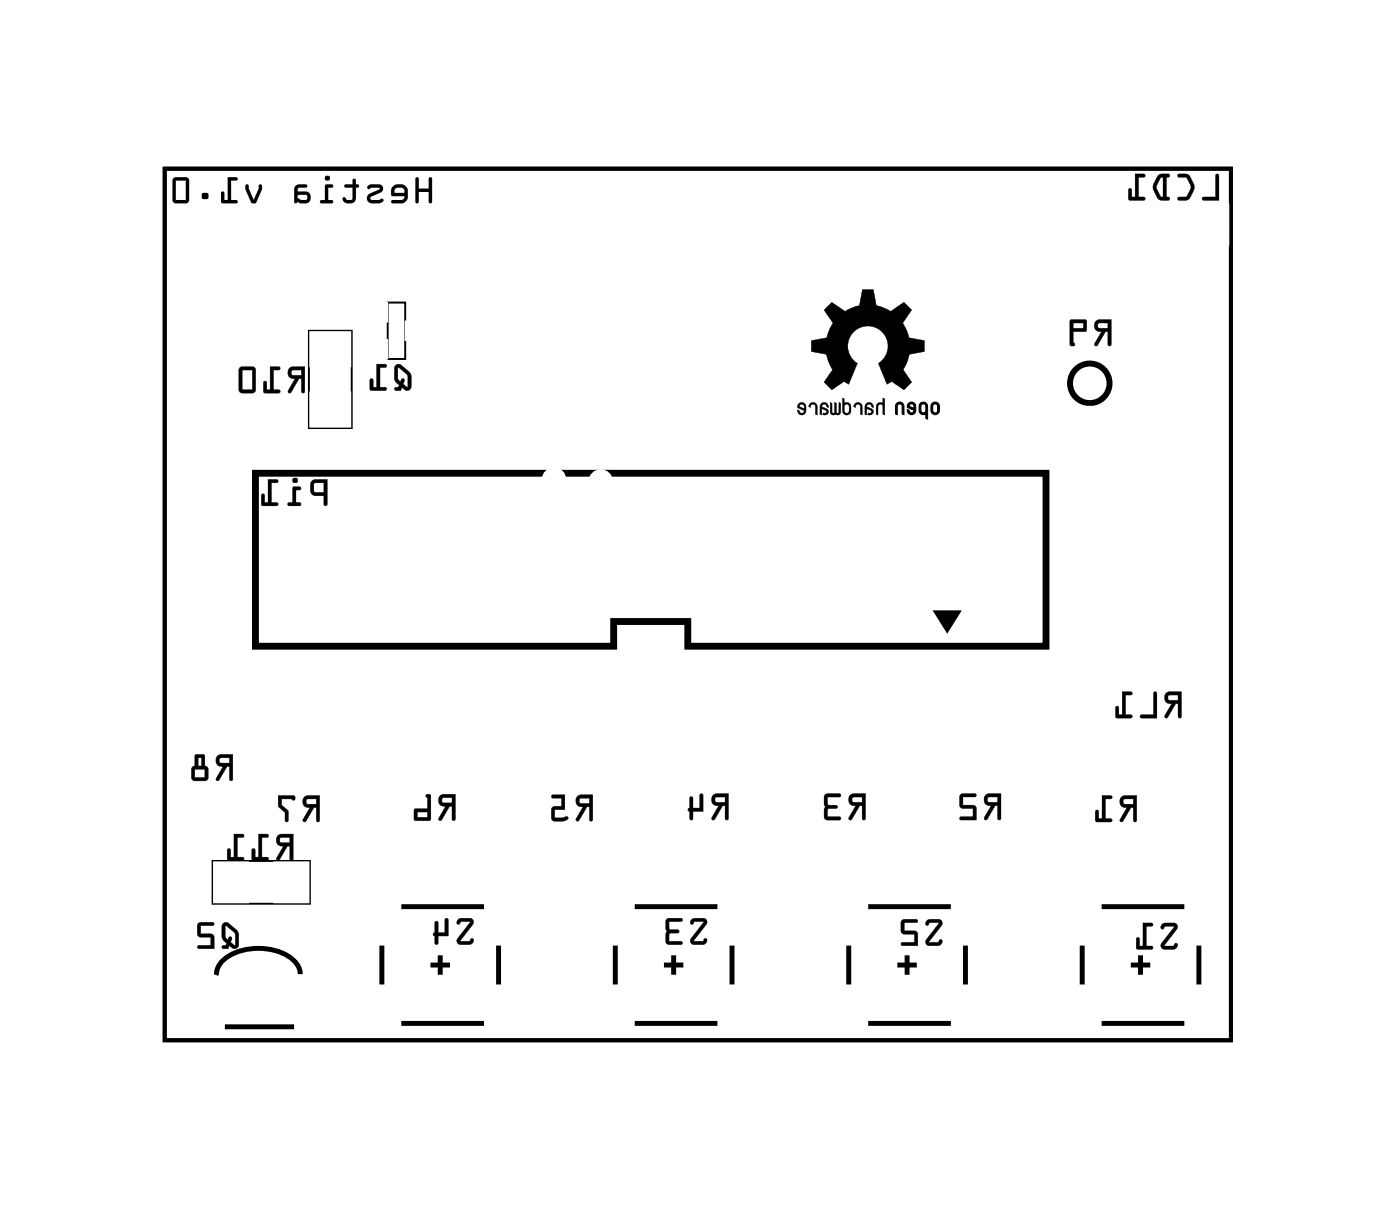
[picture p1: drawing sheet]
<svg xmlns="http://www.w3.org/2000/svg" width="72mm" height="62mm" viewBox="0 0 72 62" stroke-linecap="round" stroke-linejoin="round" font-family="sans-serif">
<path d="M8.5 8.7h54.8v44.8h-54.8z" fill="none" stroke="#000" stroke-width=".2"/>
<path d="M8.5 8.7h54.8v44.8h-54.8zM46.1 20.7h.2l.2 .1v.5h-.1v-.4a.13 .13 0 0 0-.2-.1 .13 .13 0 0 0-.1 .1v.4h-.1zM46.7 20.7h.2h.1l.1 .4a.22 .22 0 0 1-.3 .2 .22 .22 0 0 1-.2-.3l.1 .1a.13 .13 0 0 0 .2 .1 .13 .13 0 0 0 .1-.1l-.4-.2zM46.8 20.8h.1l.1 .2-.3-.1zM47.3 20.7h.2l.2 .1v.7h-.1v-.2h-.2l-.1-.1zM47.4 20.8h.2v.3a.13 .13 0 0 1-.1 .1 .13 .13 0 0 1-.2-.1zM47.9 20.7h.2h.1l.1 .4a.22 .22 0 0 1-.2 .2 .22 .22 0 0 1-.2-.2zM48 20.8h.2v.3a.13 .13 0 0 1-.1 .1 .13 .13 0 0 1-.2-.1z" fill="none" stroke="#000" stroke-width=".05"/>
<g fill="#000">
<path d="M42.6 15.7l.2-.2 .6 .5 .8-.3 .1-.8h.6l.1 .8 .8 .3 .7-.5 .4 .4-.5 .7 .3 .8 .8 .1v.6l-.8 .1-.3 .8 .5 .6-.4 .4-.7-.4-.2 .1-.4-1a1.03 1.03 0 0 0 .2-1.6 1.03 1.03 0 0 0-1.6 0 1.03 1.03 0 0 0 .3 1.6l-.5 1-.2-.1-.6 .4-.4-.4 .4-.6-.3-.8-.8-.1v-.6l.8-.1 .3-.8-.4-.7zM41.6 20.7h.3l.1 .1v.5h-.1v-.4a.13 .13 0 0 0-.1-.1 .13 .13 0 0 0-.1 .1h-.1zM42.2 20.7h.3l.1 .3-.1-.1a.13 .13 0 0 0-.1-.1 .13 .13 0 0 0-.2 .1l.4 .2a.19 .19 0 0 1-.1 .2 .19 .19 0 0 1-.2 0l.2-.1-.3-.2v.3zM42.7 20.7h.1v.5l.1-.5h.1l.1 .5v-.5h.1v.6h-.5zM43.9 20.7h.3l.1 .1v.5h-.1v-.4a.13 .13 0 0 0-.1-.1 .13 .13 0 0 0-.1 .1h-.1zM44.5 20.7h.3l.1 .3-.1-.1a.13 .13 0 0 0-.1-.1 .13 .13 0 0 0-.1 .1l.3 .2a.19 .19 0 0 1-.1 .2 .19 .19 0 0 1-.2 0l.2-.1-.2-.2v.3h-.1zM45.4 20.5h.1v.8h-.1v-.4a.13 .13 0 0 0-.1-.1 .13 .13 0 0 0-.2 .1v.4h-.1l.1-.5 .1-.1h.2zM46.1 20.7h.2l.2 .1v.5h-.1v-.4a.13 .13 0 0 0-.2-.1 .13 .13 0 0 0-.1 .1v.4h-.1zM48.1 31.4h1.2l-.6 1.1z"/>
<path d="M20.3 18.8v.7l.2 .3-.2 .2 .3 .1 .1-.2 .2 .2 .2-.2a.91 .91 0 0 0-.6-1.2zM20.5 18.9l.5 .4v.6l-.3-.2 .1-.1a.11 .11 0 0 0-.1-.1 .11 .11 0 0 0-.1 .1l-.1-.1zM19.4 18.7v1.2h-.2v-.4h-.1l-.1 .5 .8 .1v-.2h-.3v-1h.3l.1-.1z"/>
<path d="M20.3 18.8v.7l.2 .3v.1h-.1a.1 .1 0 0 0-.1 .1 .1 .1 0 0 0 .1 .1h.2l.1-.2 .2 .2 .2-.1a.92 .92 0 0 0-.5-1.2l-.1-.1zM20.3 18.8l.3-.1 .4 .4a.97 .97 0 0 1 .1 .8l-.2 .2-.2-.2-.1 .2-.3-.1 .2-.2-.2-.3zM20.5 18.9l.4 .4v.6l-.2-.2 .1-.1a.11 .11 0 0 0-.1-.1 .11 .11 0 0 0-.1 .1l-.1-.2zM20.5 18.9l-.1 .5a.14 .14 0 0 0 .1 .2 .14 .14 0 0 0 .2-.1h.1l-.1 .2 .3 .2v-.6zM19.3 18.7l.1 1.2h-.2v-.4a.1 .1 0 0 0-.1-.1 .1 .1 0 0 0-.1 .1v.6h.8a.1 .1 0 0 0 .1-.1 .1 .1 0 0 0-.1-.1h-.3v-1h.3a.1 .1 0 0 0 .1-.1 .1 .1 0 0 0-.1-.1zM19.4 18.7l.5 .1-.1 .1h-.3v1h.3v.2l-.8-.1 .1-.5h.1v.4h.2z"/>
<path d="M21.4 9.1v1.3h.1v-.5h.5v.5h.2v-1.2h-.2v.5h-.5v-.5zM21.4 9.1l.1 .1v.5h.5v-.5h.2v1.2h-.2v-.5h-.5v.5h-.1zM20.2 9.6l-.1 .2v.3h.7l-.1 .2h-.5l-.1 .1h.7l.2-.3-.1-.5-.3-.1h-.2zM20.2 9.6l.2-.1h.2l.3 .1 .1 .5-.2 .3h-.7l.1-.1h.5l.1-.2h-.7v-.3zM20.3 9.7h.4l.1 .2h-.5zM20.3 9.7v.2h.5l-.1-.2zM18.9 9.6a.11 .11 0 0 0 .1 .1 .11 .11 0 0 0 .1-.1l.4 .1-.5 .2a.27 .27 0 0 0-.1 .3 .27 .27 0 0 0 .2 .3l.6-.1v-.2l-.2 .1-.5-.1 .1-.1 .5-.2a.22 .22 0 0 0 .1-.2 .22 .22 0 0 0-.2-.2h-.4zM18.9 9.6l.2-.1h.4l.2 .1-.1 .3-.6 .3 .1 .1 .6-.1v.1l-.1 .1-.5 .1a.27 .27 0 0 1-.2-.3 .27 .27 0 0 1 .1-.3l.5-.2h-.4a.1 .1 0 0 1-.2 0 .1 .1 0 0 1 0-.1zM17.7 9.5v.1h.4v.6l-.2 .1-.2-.2-.1 .1a.36 .36 0 0 0 .4 .3 .36 .36 0 0 0 .3-.3v-.6h.1l.1-.1h-.2v-.3h-.2v.3zM17.7 9.5h.4v-.3h.2v.3h.2l-.1 .1h-.1v.6a.35 .35 0 0 1-.3 .3 .35 .35 0 0 1-.4-.3l.1-.1 .2 .2 .2-.1v-.6h-.4zM16.7 9.5v.8h-.2v.1h.6v-.1h-.2v-.7h.2v-.1zM16.7 9.5h.4v.1h-.2v.7h.2v.1h-.7l.1-.1h.2zM16.7 9.2a.15 .15 0 0 0 .3 0 .15 .15 0 0 0-.3 0zM16.7 9.2a.15 .15 0 0 1 .3 0 .15 .15 0 0 1-.3 0zM15.2 9.5l-.1 .2v.7l.6 .1a.31 .31 0 0 0 .3-.4 .31 .31 0 0 0-.3-.3l-.4 .1v-.1l.1-.1 .3-.1v-.1zM15.2 9.5h.5v.1l-.3 .1-.1 .1v.1l.4-.1a.31 .31 0 0 1 .3 .3 .31 .31 0 0 1-.3 .4l-.6-.1v-.7zM15.3 10h.4l.1 .2-.3 .1-.2-.1zM15.3 10v.2l.2 .1 .3-.1-.1-.2zM12.6 9.5v.2l.3 .7h.2l.4-.7v-.2h-.2l-.3 .8-.2-.8zM12.6 9.5h.2l.2 .8 .3-.8h.2v.2l-.4 .7h-.2l-.3-.7zM11.7 9.1v1.2h-.2v-.4l-.1-.1v.6h.8v-.1h-.3v-1h.3v-.1zM11.7 9.1l.5 .1v.1h-.3v1h.3v.1h-.8v-.6l.1 .1v.4h.2zM10.4 9.9v.3h.3v-.3zM10.4 9.9h.3v.3h-.3zM8.9 9.2v1.1l.1 .2 .6-.1 .1-.1v-1.1l-.1-.1zM8.9 9.2l.7-.1 .1 .1v1.1l-.1 .1-.6 .1-.1-.2zM9 9.3h.6v1h-.6zM9 9.3v1h.6v-1z"/>
<path d="M21.4 9.1v1.3h.1v-.5h.5v.5h.2v-1.2h-.2v.5h-.5v-.5zM20.2 9.6l-.1 .2v.3h.7l-.1 .2h-.5l-.1 .1h.7l.2-.3-.1-.5-.3-.1h-.2zM20.3 9.7h.4l.1 .2h-.5zM18.9 9.6a.11 .11 0 0 0 .1 .1 .11 .11 0 0 0 .1-.1l.4 .1-.5 .2a.27 .27 0 0 0-.1 .3 .27 .27 0 0 0 .2 .3l.6-.1v-.2l-.2 .1-.5-.1 .1-.1 .5-.2a.22 .22 0 0 0 .1-.3 .22 .22 0 0 0-.2-.1h-.4zM17.7 9.5v.1h.4v.6l-.2 .1-.2-.2-.1 .1a.34 .34 0 0 0 .4 .3 .34 .34 0 0 0 .3-.3v-.6l.2-.1h-.2v-.3h-.2v.3zM16.7 9.5v.8h-.2l-.1 .1h.7v-.1h-.2v-.7h.2v-.1zM16.7 9.2a.15 .15 0 0 0 .3 0 .15 .15 0 0 0-.3 0zM15.2 9.5l-.1 .2v.7l.6 .1a.31 .31 0 0 0 .3-.4 .31 .31 0 0 0-.3-.3l-.4 .1v-.1l.1-.1 .3-.1v-.1zM15.3 10h.4l.1 .2-.3 .1-.2-.1zM12.6 9.5v.2l.3 .7h.2l.4-.7v-.2h-.2l-.3 .8-.2-.8zM11.7 9.1v1.2h-.2v-.4l-.1-.1v.6h.8v-.1h-.3v-1h.3v-.1zM10.4 9.9v.3h.3v-.3zM8.9 9.2v1.1l.1 .2 .6-.1 .1-.1v-1.1l-.1-.1zM9 9.3h.6v1h-.6z"/>
<path d="M42.6 15.7l.2-.2 .6 .5 .8-.3 .1-.8h.6l.1 .8 .8 .3 .7-.5 .4 .4-.5 .7 .3 .8 .8 .1v.6l-.8 .1-.3 .8 .5 .6-.4 .4-.7-.4-.2 .1-.4-1a1.04 1.04 0 0 0 .2-1.6 1.04 1.04 0 0 0-1.6 0 1.04 1.04 0 0 0 .3 1.6l-.5 1-.2-.1-.6 .4-.4-.4 .4-.6-.3-.8-.8-.1v-.6l.8-.1 .3-.8-.4-.7zM42.4 15.9l.4 .7-.3 .8-.8 .1v.6l.8 .1 .3 .8-.5 .6 .5 .5 .6-.5 .2 .2 .5-1.1a1.03 1.03 0 0 1-.3-1.6 1.03 1.03 0 0 1 1.6 0 1.03 1.03 0 0 1-.3 1.6l.5 1.1 .2-.2 .7 .5 .4-.5-.5-.6 .3-.8 .8-.1v-.6l-.8-.1-.3-.8 .5-.7-.4-.4-.7 .5-.8-.3-.1-.8h-.6l-.1 .8-.8 .3-.6-.5z"/>
<path d="M56.3 16.5a.32 .32 0 0 0 0 .4 .32 .32 0 0 0 .3 .1l-.3 .7 .1 .1 .4-.8h.1v.7l.2 .1v-1.4zM56.5 16.6h.4v.3h-.4zM55 16.5v1.2l.2 .1 .1-.1-.1-.1v-.6h.6l.1-.5-.1-.1zM55.2 16.6h.5v.3h-.5z"/>
<path d="M56.3 16.5a.32 .32 0 0 0 0 .4 .32 .32 0 0 0 .3 .1l-.3 .7a.1 .1 0 0 0 0 .1 .1 .1 0 0 0 .1-.1l.4-.7h.1v.7a.1 .1 0 0 0 .1 .1 .1 .1 0 0 0 .1-.1v-1.3h-.6zM56.3 16.5l.8-.1v1.4l-.1-.1v-.7h-.2l-.4 .7h-.1l.3-.7a.31 .31 0 0 1-.3-.1 .31 .31 0 0 1 0-.4zM56.5 16.6h.4v.3h-.4zM56.5 16.6v.3h.5v-.3zM55 16.4v1.3l.2 .1a.09 .09 0 0 0 .1-.1 .09 .09 0 0 0-.1-.1v-.6h.6l.1-.5-.1-.1zM55 16.5l.8-.1 .1 .1-.1 .5h-.6v.6v.1v.1l-.2-.1zM55.2 16.6h.5v.3h-.5zM55.2 16.6v.3h.5v-.3z"/>
<path d="M62.5 9v1.1h-.7v.2h.9v-1.3zM60.6 9v.1h.4l.2 .5-.2 .5h-.4l-.1 .1 .1 .1a.6 .6 0 0 0 .8-.6v-.3l-.3-.4-.2-.1zM59.5 9a.81 .81 0 0 0 0 1.2l.5 .1 .1-.1-.1-.1v-1h.1v-.1l-.4-.1zM59.7 9.1h.1v1h-.2l-.2-.5zM58.4 8.9v1.2h-.2v-.4h-.1l-.1 .5 .8 .1v-.2h-.3v-1h.3l.1-.1z"/>
<path d="M62.5 9v1.1h-.6a.1 .1 0 0 0-.1 .1 .1 .1 0 0 0 .1 .1h.8v-1.3zM62.5 9h.2v1.3h-.9v-.2h.7zM60.5 9l.1 .1h.4l.2 .5-.2 .5h-.4a.1 .1 0 0 0-.1 .1 .1 .1 0 0 0 .1 .1l.5-.1 .3-.6-.3-.6zM60.6 9h.5l.3 .4a.83 .83 0 0 1-.4 .9h-.4l-.1-.1 .1-.1h.4l.2-.4v-.2l-.2-.4h-.4zM59.5 9l-.2 .5v.3l.3 .5h.4a.1 .1 0 0 0 .1-.1 .1 .1 0 0 0-.1-.1v-1a.1 .1 0 0 0 .1-.1 .1 .1 0 0 0-.1-.1zM59.5 9l.2-.1 .4 .1v.1h-.1v1l.1 .1v.1h-.5l-.3-.5v-.4zM59.7 9.1h.1v1h-.1l-.2-.5zM59.7 9.1l-.3 .5 .2 .5h.2v-1zM58.3 8.9l.1 1.2h-.2v-.3a.1 .1 0 0 0-.1-.1 .1 .1 0 0 0-.1 .1v.5h.8a.1 .1 0 0 0 .1-.1 .1 .1 0 0 0-.1-.1h-.3v-1h.3a.1 .1 0 0 0 .1-.1 .1 .1 0 0 0-.1-.1zM58.4 8.9l.5 .1-.1 .1h-.3v1h.3v.2l-.8-.1 .1-.5h.1v.4h.2z"/>
<path d="M14.9 18.9a.32 .32 0 0 0-.1 .4 .32 .32 0 0 0 .4 .2l-.4 .7h.1l.5-.7h.1v.6l.1 .1 .1-1.4zM15 19h.5v.3h-.5zM13.9 18.8v1.2h-.2v-.4h-.1l-.1 .6h.9v-.2h-.3v-1h.3v-.1zM12.3 18.9v1.2l.2 .1h.5l.1-.2v-1l-.1-.2zM12.5 19h.5v1h-.5z"/>
<path d="M14.9 18.9a.32 .32 0 0 0-.1 .4 .32 .32 0 0 0 .4 .2l-.4 .6a.1 .1 0 0 0 0 .1 .1 .1 0 0 0 .2 0l.4-.7h.1v.6a.1 .1 0 0 0 .1 .1 .1 .1 0 0 0 .1-.1v-1.3h-.6zM14.9 18.9l.8-.1-.1 1.4-.1-.1v-.6h-.1l-.4 .7-.2-.1 .4-.6a.31 .31 0 0 1-.4-.2 .31 .31 0 0 1 .1-.4zM15 19.1l.5-.1v.3h-.5zM15 19v.3h.5v-.3zM13.9 18.8v1.2h-.2v-.3a.1 .1 0 0 0-.1-.1 .1 .1 0 0 0-.1 .1l.1 .5h.7a.1 .1 0 0 0 .1-.1 .1 .1 0 0 0-.1-.1h-.2v-1h.2a.1 .1 0 0 0 .1-.1 .1 .1 0 0 0-.1-.1zM13.9 18.8l.5 .1v.1h-.3v1h.3v.2l-.8-.1v-.5h.1v.4h.2zM12.3 18.9v1.2l.2 .1h.5l.2-.2-.1-1-.1-.2zM12.3 18.9h.7l.1 .1v1l-.1 .2h-.5l-.2-.1zM12.5 19h.5v1h-.5zM12.4 19v1h.6v-1z"/>
<path d="M16 24.7v.2v.4l.1 .2h.5l.1 .4 .1 .1v-1.4zM16.2 24.8h.4v.5h-.4zM15.1 25l-.1 .8h-.2v.1l.6 .1 .1-.1-.3-.1v-.6h.2l.1-.1zM15 24.7a.15 .15 0 0 0 .3 0 .15 .15 0 0 0-.3 0zM13.8 24.6v1.2h-.2v-.4h-.1l-.1 .5 .8 .1v-.2h-.2v-1h.2l.1-.1z"/>
<path d="M16 24.7l-.1 .2 .1 .4 .1 .2h.5v.4a.1 .1 0 0 0 .1 .1 .1 .1 0 0 0 .1-.1v-1.3h-.6zM16 24.7l.8-.1v1.4l-.1-.1v-.4h-.6l-.1-.2zM16.2 24.9l.4-.1v.5h-.4zM16.2 24.8v.5h.5v-.5zM15.1 25l-.1 .8h-.1a.1 .1 0 0 0-.1 .1 .1 .1 0 0 0 .1 .1h.5a.1 .1 0 0 0 .1-.1 .1 .1 0 0 0-.1-.1h-.2v-.6h.2a.1 .1 0 0 0 .1-.1 .1 .1 0 0 0-.1-.1zM15.1 25l.4 .1-.1 .1h-.2v.6l.2 .1v.1l-.6-.1v-.1h.2zM15 24.7a.15 .15 0 0 0 .3 0 .15 .15 0 0 0-.3 0zM15 24.7a.15 .15 0 0 1 .3 0 .15 .15 0 0 1-.3 0zM13.8 24.6v1.2h-.2v-.3a.1 .1 0 0 0-.1-.1 .1 .1 0 0 0-.1 .1l.1 .5h.7a.1 .1 0 0 0 .1-.1 .1 .1 0 0 0-.1-.1h-.2v-1h.2a.1 .1 0 0 0 .1-.1 .1 .1 0 0 0-.1-.1zM13.8 24.6l.5 .1-.1 .1h-.3v1h.3v.2l-.8-.1 .1-.5h.1v.4h.2z"/>
<path d="M41.1 20.7l-.1 .3 .3 .1a.13 .13 0 0 1-.1 .1 .13 .13 0 0 1-.1-.1h-.1a.22 .22 0 0 0 .2 .2 .22 .22 0 0 0 .2-.2v-.4h-.2zM41.1 20.8h.2v.2l-.2-.1z"/>
<path d="M41.1 20.7l-.1 .3 .3 .1-.1 .1-.2-.2v.2l.1 .1h.2l.1-.1v-.4l-.1-.1zM41.1 20.8l.1-.1 .2 .1v.3a.21 .21 0 0 1-.2 .2 .21 .21 0 0 1-.2-.2h.1a.13 .13 0 0 0 .1 .1 .13 .13 0 0 0 .1-.1l-.3-.1zM41.1 20.8h.2v.2l-.2-.1zM41.1 20.8v.1l.3 .1-.1-.2z"/>
<path d="M41.6 20.7v.2l.1 .1v-.2h.2v.5h.1v-.5l-.1-.1zM41.6 20.7h.3l.1 .6h-.1v-.5h-.2v.1h-.1z"/>
<path d="M42.2 20.7l-.1 .6h.2l-.1-.3 .3 .2h-.2v.1a.19 .19 0 0 0 .3 0 .19 .19 0 0 0-.1-.3l-.3-.1a.13 .13 0 0 1 .2-.1 .13 .13 0 0 1 .1 .1l.1 .1-.1-.3zM42.2 20.8l.2-.1 .2 .1v.2l-.2-.2-.2 .1 .4 .2-.1 .2h-.2l.2-.1-.3-.2v.3z"/>
<path d="M42.7 20.7v.5l.1 .1h.1a.17 .17 0 0 0 .2 0 .17 .17 0 0 0 .1-.1v-.5h-.1v.5l-.1-.5h-.1l-.1 .5v-.5zM42.7 20.7h.1v.5v.1l.1-.1v-.5h.1v.5l.1 .1v-.1v-.5h.1v.6h-.3a.15 .15 0 0 1-.1 0 .15 .15 0 0 1-.1-.1z"/>
<path d="M43.3 20.4v.7a.23 .23 0 0 0 .2 .2 .23 .23 0 0 0 .3-.2l-.1-.4h-.3v-.2zM43.3 20.5h.1v.2h.2l.1 .1v.4l-.1 .1h-.2l-.1-.1zM43.4 20.8h.2l.1 .1-.1 .3-.2-.1zM43.4 20.8v.4a.13 .13 0 0 0 .2 0 .13 .13 0 0 0 .1-.1l-.1-.3z"/>
<path d="M43.3 20.5v.6a.22 .22 0 0 0 .2 .2 .22 .22 0 0 0 .2-.2v-.3l-.1-.1h-.2v-.2zM43.4 20.8h.2l.1 .3a.13 .13 0 0 1-.2 .1 .13 .13 0 0 1-.1-.1z"/>
<path d="M43.9 20.7v.2l.1 .1v-.2h.2v.5h.1v-.5l-.1-.1zM44 20.8l.2-.1 .1 .1v.5h-.1v-.4a.13 .13 0 0 0-.1-.1 .13 .13 0 0 0-.1 .1h-.1z"/>
<path d="M44.5 20.7v.6h.1v-.3l.2 .2h-.2v.1a.19 .19 0 0 0 .3 0 .19 .19 0 0 0-.1-.3l-.2-.1v-.1h.2l.1 .2a.24 .24 0 0 0-.1-.3 .24 .24 0 0 0-.3 0zM44.5 20.8l.3-.1 .1 .2h-.1a.13 .13 0 0 0-.1-.1 .13 .13 0 0 0-.1 .1l.3 .2v.2h-.3l.2-.1-.3-.2 .1 .3h-.1z"/>
<path d="M45.4 20.4v.3h-.2l-.2 .1v.5h.1v-.4l.2-.1 .1 .1v.4h.1v-.8zM45.4 20.5h.1v.8h-.1v-.5h-.1h-.2v.5h-.1l.1-.5 .1-.1h.2z"/>
<path d="M46.7 20.7h.2h.1l.1 .4a.22 .22 0 0 1-.3 .2 .22 .22 0 0 1-.2-.3l.1 .1a.13 .13 0 0 0 .2 .1 .13 .13 0 0 0 .1-.1l-.4-.2zM46.8 20.8l-.1 .1 .3 .1-.1-.2z"/>
<path d="M47.3 20.7h.2l.2 .1v.7h-.1v-.2h-.2l-.1-.1zM47.4 20.8l-.1 .3a.13 .13 0 0 0 .2 .1 .13 .13 0 0 0 .1-.1v-.3z"/>
<path d="M47.9 20.7h.2h.1l.1 .4a.22 .22 0 0 1-.2 .2 .22 .22 0 0 1-.2-.2zM48 20.8l-.1 .3a.13 .13 0 0 0 .2 .1 .13 .13 0 0 0 .1-.1v-.3z"/>
<path d="M59.9 35.6a.32 .32 0 0 0 0 .4 .32 .32 0 0 0 .3 .2l-.3 .7h.1l.4-.7h.2v.6l.1 .1v-1.4zM60.1 35.8l.5-.1v.3h-.5zM59.3 35.6v1.1h-.6v.2h.8v-1.3zM57.7 35.5v1.2h-.2v-.4h-.1l-.1 .6h.9v-.2h-.3v-1h.3v-.1z"/>
<path d="M59.9 35.6a.32 .32 0 0 0 0 .4 .32 .32 0 0 0 .3 .2l-.3 .6a.1 .1 0 0 0 0 .1 .1 .1 0 0 0 .1 0l.4-.7h.2l-.1 .6a.1 .1 0 0 0 .1 .1 .1 .1 0 0 0 .1-.1v-1.3h-.6zM59.9 35.6l.8-.1v1.4l-.1-.1v-.6h-.2l-.4 .7h-.1l.3-.7a.31 .31 0 0 1-.3-.2 .31 .31 0 0 1 0-.4zM60.1 35.8l.5-.1v.3h-.5zM60.1 35.7v.3h.5v-.3zM59.3 35.6v1.1h-.6a.1 .1 0 0 0-.1 .1 .1 .1 0 0 0 .1 .1h.8v-1.3zM59.3 35.6h.2v1.3h-.8v-.2h.6zM57.7 35.5v1.2h-.2v-.3a.1 .1 0 0 0-.1-.1 .1 .1 0 0 0-.1 .1l.1 .5h.7a.1 .1 0 0 0 .1-.1 .1 .1 0 0 0-.1-.1h-.2v-1h.2a.1 .1 0 0 0 .1-.1 .1 .1 0 0 0-.1-.1zM57.7 35.5l.5 .1v.1h-.3v1h.3v.2h-.8v-.6h.1v.4h.2z"/>
<path d="M11.2 38.9a.32 .32 0 0 0-.1 .3 .32 .32 0 0 0 .4 .2l-.4 .7h.1l.5-.7h.1v.6l.1 .1 .1-1.3zM11.3 39h.5v.2h-.5zM10 38.8v.6l-.2 .1v.5l.2 .1h.6l.1-.1v-.5l-.2-.1v-.6zM10 39.5h.5v.5h-.5zM10.2 39h.2v.4h-.2z"/>
<path d="M11.2 38.8a.32 .32 0 0 0-.1 .4 .32 .32 0 0 0 .4 .2l-.4 .6a.1 .1 0 0 0 0 .1 .1 .1 0 0 0 .2 0l.4-.7h.1v.6a.1 .1 0 0 0 .1 .1 .1 .1 0 0 0 .1-.1v-1.2h-.6zM11.2 38.9l.8-.1-.1 1.3-.1-.1v-.6h-.1l-.4 .7h-.2l.4-.7a.31 .31 0 0 1-.4-.2 .31 .31 0 0 1 .1-.3zM11.3 39h.5v.2h-.5zM11.3 39v.2h.5v-.3zM10 38.8v.6l-.2 .1v.5l.2 .1h.6l.1-.1v-.5l-.2-.1v-.6zM10 38.8h.5v.6l.2 .1v.5l-.1 .1h-.6l-.1-.1-.1-.5 .2-.1zM10 39.5h.5v.5h-.5zM10 39.5v.5h.5v-.5zM10.2 39h.2v.4h-.2zM10.2 38.9v.5h.2v-.5z"/>
<path d="M11.5 47.5l-.1 .7 .2 .3-.2 .2 .3 .1 .1-.2 .3 .2 .2-.2a.91 .91 0 0 0-.7-1.2zM11.6 47.6l.5 .4v.6l-.2-.2v-.1a.11 .11 0 0 0-.1-.1 .11 .11 0 0 0-.1 .1l-.1-.2zM10.2 47.5v.6l.1 .1h.5v.4h-.6l-.1 .1 .9 .1v-.8h-.7v-.4h.6l.1-.1z"/>
<path d="M11.5 47.5l-.1 .7 .2 .3v.1h-.1a.1 .1 0 0 0-.1 .1 .1 .1 0 0 0 .1 .1h.2l.1-.2 .2 .2 .2-.1a.92 .92 0 0 0-.4-1.2l-.2-.1zM11.5 47.5l.2-.1 .4 .4a.97 .97 0 0 1 .1 .8l-.1 .2-.3-.2-.1 .2-.3-.1 .3-.2-.3-.3zM11.6 47.6l.5 .4-.1 .6-.1-.2v-.1a.11 .11 0 0 0-.1-.2 .11 .11 0 0 0-.1 .2l-.1-.2zM11.6 47.6v.5a.14 .14 0 0 0 .1 .2 .14 .14 0 0 0 .1-.1h.1l-.1 .2 .3 .2v-.6zM10.2 47.4v.7l.6 .1v.4h-.6a.1 .1 0 0 0-.1 .1 .1 .1 0 0 0 .1 .1h.8v-.8h-.7v-.4h.6a.1 .1 0 0 0 .1-.1 .1 .1 0 0 0-.1-.1zM10.2 47.5h.8l-.1 .1h-.6v.4l.7 .1v.7l-.8-.1v-.1h.6v-.4h-.5l-.1-.1z"/>
<path d="M14.3 42.9a.32 .32 0 0 0-.1 .4 .32 .32 0 0 0 .4 .2l-.4 .7h.1l.5-.7h.1v.6l.1 .1 .1-1.3zM14.4 43.1l.5-.1v.3h-.5zM13.3 42.9v1.2h-.2v-.4l-.1-.1-.1 .6h.9v-.1h-.3v-1.1h.3v-.1zM12 42.9v1.2h-.1l-.1-.4-.1-.1v.6h.8v-.1h-.3v-1.1h.3v-.1z"/>
<path d="M14.3 42.9a.32 .32 0 0 0-.1 .4 .32 .32 0 0 0 .4 .2l-.4 .6a.1 .1 0 0 0 0 .1 .1 .1 0 0 0 .2 0l.4-.7h.1v.6a.1 .1 0 0 0 .1 .1 .1 .1 0 0 0 .1-.1v-1.2h-.6zM14.3 43l.8-.1-.1 1.3-.1-.1v-.6h-.1l-.4 .7h-.2l.4-.7a.31 .31 0 0 1-.4-.2 .31 .31 0 0 1 .1-.3zM14.4 43.1l.5-.1v.3h-.5zM14.4 43.1v.2h.5v-.3zM13.3 42.9v1.2h-.2v-.4a.1 .1 0 0 0-.1-.1 .1 .1 0 0 0-.1 .1l.1 .5h.7a.1 .1 0 0 0 .1-.1 .1 .1 0 0 0-.1-.1l-.2 .1v-1.1l.2 .1a.1 .1 0 0 0 .1-.1 .1 .1 0 0 0-.1-.1zM13.3 42.9h.5v.1h-.3v1.1h.3v.1h-.8v-.6l.1 .1v.4h.2zM12 42.9v1.2h-.1v-.4a.1 .1 0 0 0-.1-.1 .1 .1 0 0 0-.1 .1v.5h.8a.1 .1 0 0 0 .1-.1 .1 .1 0 0 0-.1-.1l-.3 .1v-1.1l.3 .1a.1 .1 0 0 0 .1-.1 .1 .1 0 0 0-.1-.1zM12 42.9h.5v.1h-.3v1.1h.3v.1h-.8v-.6l.1 .1v.4h.2z"/>
<path d="M15.6 41a.32 .32 0 0 0 0 .3 .32 .32 0 0 0 .3 .2l-.3 .7h.1l.4-.7h.2v.7h.1v-1.3zM15.8 41.1h.5v.2h-.5zM14.3 40.9v.6l.3 .3 .1 .4h.1v-.5l-.3-.3v-.3h.5h.1l.1-.2z"/>
<path d="M15.6 41a.32 .32 0 0 0 0 .3 .32 .32 0 0 0 .3 .2l-.3 .6a.1 .1 0 0 0 0 .1 .1 .1 0 0 0 .1 0l.4-.7h.2l-.1 .7a.1 .1 0 0 0 .1 .1 .1 .1 0 0 0 .1-.1v-1.3h-.6zM15.6 41l.8-.1v1.3h-.1v-.7h-.2l-.4 .7h-.1l.3-.7a.31 .31 0 0 1-.3-.1 .31 .31 0 0 1 0-.4zM15.8 41.1h.5v.2h-.5zM15.8 41.1v.2h.5v-.2zM14.3 40.9v.6l.3 .3v.4a.1 .1 0 0 0 .1 .1 .1 .1 0 0 0 .1-.1v-.5l-.3-.3v-.3h.5h.1l.1-.2zM14.3 40.9h.9l-.1 .2h-.1h-.5v.3l.3 .3v.5h-.1v-.4l-.4-.3z"/>
<path d="M22.6 40.9a.32 .32 0 0 0 0 .4 .32 .32 0 0 0 .3 .1l-.4 .7 .2 .1 .4-.8h.1v.7l.2 .1v-1.4zM22.7 41h.5v.3h-.4zM21.9 40.8l.1 .8h-.7v.6l.8-.1v-1.2v-.1zM21.5 41.7h.5v.3h-.5z"/>
<path d="M22.6 40.9a.32 .32 0 0 0 0 .4 .32 .32 0 0 0 .3 .1l-.4 .6a.11 .11 0 0 0 .1 .2 .1 .1 0 0 0 .1-.1l.4-.7h.1v.7a.1 .1 0 0 0 .1 .1 .1 .1 0 0 0 .1-.1v-1.3h-.6zM22.6 40.9l.8-.1v1.4l-.2-.1v-.7h-.1l-.4 .7h-.1l.3-.7a.31 .31 0 0 1-.3-.1 .31 .31 0 0 1 0-.4zM22.8 41h.4v.3h-.4zM22.7 41l.1 .3h.4v-.3zM21.9 40.8l.1 .8h-.7v.6l.9-.1v-1.2l-.1-.1zM21.9 40.9h.2v1.2l-.8 .1v-.6h.7zM21.5 41.7h.5v.3h-.5zM21.4 41.7v.3h.6v-.3z"/>
<path d="M23.5 47.3v.1v.1l.2-.1h.5l-.7 .8v.2l.2 .2 .5-.1 .1-.1v-.2l-.2 .2h-.4l.6-.9v-.2l-.1-.1zM22.4 47.4l-.1 .5v.1l.1 .6 .1-.1v-.4h.5v-.8v-.1h-.1v.7h-.4v-.5z"/>
<path d="M23.5 47.3v.1a.13 .13 0 0 0 .1 .1 .13 .13 0 0 0 .1-.1h.5l-.7 .8v.3h.7l.2-.2a.13 .13 0 0 0-.2-.1 .13 .13 0 0 0-.1 .2h-.4l.6-.9a.21 .21 0 0 0 0-.2 .21 .21 0 0 0-.1-.1zM23.6 47.3l.6-.1a.2 .2 0 0 1 .1 .3l-.7 .9h.5l.2-.2v.2l-.1 .1h-.5a.19 .19 0 0 1-.2-.1 .19 .19 0 0 1 0-.2l.7-.8h-.5l-.2 .1zM22.4 47.4l-.1 .5a.09 .09 0 0 0 0 .1 .09 .09 0 0 0 0 .1v.4a.1 .1 0 0 0 .1 .1 .1 .1 0 0 0 .1-.1v-.4h.6v-.8a.1 .1 0 0 0-.1-.1 .1 .1 0 0 0-.1 .1v.6h-.4v-.5zM22.4 47.4h.1v.5h.4v-.6l.1-.1v.1v.8h-.5v.4h-.1l-.1-.5 .1-.1z"/>
<path d="M29.7 40.9a.32 .32 0 0 0-.1 .4 .32 .32 0 0 0 .4 .2l-.4 .7h.1l.5-.7h.1v.6l.1 .1 .1-1.4zM29.8 41.1l.5-.1v.3h-.5zM28.4 40.9v.1h.5v.4l-.5 .1v.6l.1 .1h.4a.15 .15 0 0 0 .2 0 .15 .15 0 0 0 0-.2h-.6v-.4h.5v-.8z"/>
<path d="M29.7 40.9a.32 .32 0 0 0-.1 .4 .32 .32 0 0 0 .4 .2l-.4 .6a.1 .1 0 0 0 0 .1 .1 .1 0 0 0 .2 0l.4-.7h.1v.6a.1 .1 0 0 0 .1 .1 .1 .1 0 0 0 .1-.1v-1.3h-.6zM29.7 40.9l.8-.1-.1 1.4-.1-.1v-.6h-.1l-.4 .7h-.2l.4-.7a.31 .31 0 0 1-.4-.2 .31 .31 0 0 1 .1-.4zM29.8 41.1l.5-.1v.3h-.5zM29.8 41v.3h.5v-.3zM28.4 40.9v.1h.5v.4l-.5 .1-.1 .6 .2 .1 .7-.1a.1 .1 0 0 0 0-.1 .1 .1 0 0 0-.1 0h-.6v-.4h.5v-.8zM28.4 40.9l.6-.1v.8h-.5v.4h.6h.1v.1l-.7 .1-.1-.1v-.6h.5v-.5h-.5z"/>
<path d="M35.5 47.3v.1v.1l.2-.1h.5l-.7 .8v.2l.2 .2 .5-.1 .1-.1v-.2l-.2 .2h-.4l.6-.9v-.2l-.1-.1zM34.3 47.2l-.1 1.2 .2 .2 .6-.1v-.1h-.6v-.4h.5v-.1v-.1h-.5v-.4h.6l.1-.2z"/>
<path d="M35.5 47.3v.1a.13 .13 0 0 0 .1 .1 .13 .13 0 0 0 .1-.1h.5l-.7 .8v.3h.7l.2-.2a.13 .13 0 0 0-.2-.1 .13 .13 0 0 0-.1 .2h-.4l.6-.9a.21 .21 0 0 0 0-.2 .21 .21 0 0 0-.1-.1zM35.6 47.3l.6-.1a.2 .2 0 0 1 .1 .3l-.7 .9h.5l.2-.2v.2l-.1 .1h-.5a.19 .19 0 0 1-.2-.1 .19 .19 0 0 1 0-.2l.7-.8h-.5l-.2 .1zM34.3 47.2l-.1 1.2 .2 .2h.6a.1 .1 0 0 0 .1-.1 .1 .1 0 0 0-.1-.1h-.6v-.4h.4a.1 .1 0 0 0 .1-.1 .1 .1 0 0 0-.1-.1h-.4v-.4h.6a.1 .1 0 0 0 .1-.1 .1 .1 0 0 0-.1-.1zM34.3 47.3h.8l-.1 .1h-.6v.4h.5v.1l-.5 .1v.4h.6v.1h-.6l-.2-.1z"/>
<path d="M36.7 40.9a.32 .32 0 0 0-.1 .3 .32 .32 0 0 0 .3 .2l-.3 .7h.1l.5-.7h.1v.7h.1v-1.3zM36.8 41h.5v.2h-.5zM35.5 41l-.1 .5v.1l.1 .6 .1-.1v-.4h.5v-.8v-.1h-.1v.7h-.4v-.5z"/>
<path d="M36.7 40.9a.32 .32 0 0 0-.1 .3 .32 .32 0 0 0 .3 .2l-.3 .6a.1 .1 0 0 0 0 .1 .1 .1 0 0 0 .2 0l.4-.7h.1v.7a.1 .1 0 0 0 .1 .1 .1 .1 0 0 0 .1-.1v-1.3h-.7zM36.7 40.9l.7-.1v1.3h-.1v-.7h-.2l-.4 .7h-.1l.4-.7a.31 .31 0 0 1-.4-.1 .31 .31 0 0 1 .1-.4zM36.8 41h.5v.2h-.5zM36.8 41v.2h.5v-.2zM35.5 41l-.1 .5a.09 .09 0 0 0 0 .1 .09 .09 0 0 0 0 .1v.4a.1 .1 0 0 0 .1 .1 .1 .1 0 0 0 .1-.1v-.4h.6v-.8a.1 .1 0 0 0-.1-.1 .1 .1 0 0 0-.1 .1v.6h-.4v-.5zM35.5 41h.1v.5h.4v-.7h.1v.1v.8h-.5v.4h-.1l-.1-.5 .1-.1z"/>
<path d="M43.7 40.9a.32 .32 0 0 0-.1 .3 .32 .32 0 0 0 .4 .2l-.4 .7h.2l.4-.7h.1v.7h.1l.1-1.3zM43.8 41h.5v.2h-.4zM42.4 40.8v1.2l.1 .2 .7-.1v-.1h-.7l.1-.4h.4l.1-.1-.1-.1h-.4l-.1-.4h.6l.1-.2z"/>
<path d="M43.7 40.9a.32 .32 0 0 0-.1 .3 .32 .32 0 0 0 .4 .2l-.4 .6a.1 .1 0 0 0 .1 .1 .1 .1 0 0 0 .1 0l.4-.7h.1v.7a.1 .1 0 0 0 .1 .1 .1 .1 0 0 0 .1-.1v-1.3h-.6zM43.7 40.9l.8-.1-.1 1.3h-.1v-.7h-.1l-.4 .7h-.2l.4-.7a.31 .31 0 0 1-.3-.1 .31 .31 0 0 1 0-.4zM43.8 41h.5v.2h-.4zM43.8 41l.1 .2h.4v-.2zM42.4 40.8v1.2l.1 .2h.6a.1 .1 0 0 0 .1-.1 .1 .1 0 0 0-.1-.1h-.6l.1-.4h.4a.1 .1 0 0 0 .1-.1 .1 .1 0 0 0-.1-.1h-.4l-.1-.4h.6a.1 .1 0 0 0 .1-.1 .1 .1 0 0 0-.1-.1zM42.4 40.8h.8l-.1 .2h-.6l.1 .4h.4v.1l-.4 .1-.1 .4h.7v.1h-.7l-.1-.1z"/>
<path d="M47.6 47.3v.2v.1l.2-.2 .5 .1-.7 .8v.2l.2 .1h.5l.1-.1v-.2l-.2 .1h-.5l.7-.8v-.2l-.2-.2zM46.4 47.3l-.1 .6 .2 .1h.5v.4h-.6l-.1 .2h.9l-.1-.7-.6-.1v-.4h.6l.1-.1z"/>
<path d="M47.6 47.3v.2a.13 .13 0 0 0 .1 .1 .13 .13 0 0 0 .1-.2l.5 .1-.7 .8v.3h.7l.2-.2a.13 .13 0 0 0-.2-.1 .13 .13 0 0 0-.1 .1h-.5l.7-.8a.21 .21 0 0 0 0-.2 .21 .21 0 0 0-.2-.2zM47.6 47.3h.6a.2 .2 0 0 1 .2 .3l-.7 .8h.5l.2-.1v.2l-.1 .1h-.5a.19 .19 0 0 1-.2-.1 .19 .19 0 0 1 0-.2l.7-.8-.5-.1-.2 .2zM46.4 47.3v.7h.6v.4h-.6a.1 .1 0 0 0-.1 .1 .1 .1 0 0 0 .1 .1h.8l-.1-.7-.6-.1v-.4h.6a.1 .1 0 0 0 .1-.1 .1 .1 0 0 0-.1-.1zM46.4 47.3h.8l-.1 .1h-.6v.5h.6l.1 .7h-.9l.1-.2h.6v-.4h-.5l-.2-.1z"/>
<path d="M50.7 40.9a.32 .32 0 0 0-.1 .3 .32 .32 0 0 0 .4 .2l-.4 .7h.1l.5-.7h.1v.7h.1l.1-1.3zM50.8 41h.5v.2h-.5zM49.4 40.8l-.1 .6 .2 .2h.5v.4h-.6l-.1 .1h.9l-.1-.7h-.6v-.4h.6l.1-.2z"/>
<path d="M50.7 40.9a.32 .32 0 0 0-.1 .3 .32 .32 0 0 0 .4 .2l-.4 .6a.1 .1 0 0 0 0 .1 .1 .1 0 0 0 .2 0l.4-.7h.1v.7a.1 .1 0 0 0 .1 .1 .1 .1 0 0 0 .1-.1v-1.3h-.6zM50.7 40.9l.8-.1-.1 1.3h-.1v-.7h-.1l-.4 .7h-.2l.4-.7a.31 .31 0 0 1-.4-.1 .31 .31 0 0 1 .1-.4zM50.8 41h.5v.2h-.5zM50.8 41v.2h.5v-.2zM49.4 40.8v.7l.6 .1v.4h-.6a.1 .1 0 0 0-.1 .1 .1 .1 0 0 0 .1 .1h.8l-.1-.8h-.6v-.4h.6a.1 .1 0 0 0 .1-.1 .1 .1 0 0 0-.1-.1zM49.4 40.8h.8l-.1 .2h-.6v.4h.6l.1 .7h-.9l.1-.1h.6v-.5h-.5l-.2-.1z"/>
<path d="M57.6 41a.32 .32 0 0 0 0 .3 .32 .32 0 0 0 .3 .2l-.3 .7h.1l.4-.7h.2v.7h.1v-1.3zM57.8 41.1h.5v.2h-.5zM56.6 40.9v1.2h-.1v-.4l-.1-.1-.1 .6h.8v-.1h-.3v-1h.3l.1-.2z"/>
<path d="M57.6 41a.32 .32 0 0 0 0 .3 .32 .32 0 0 0 .3 .2l-.3 .6a.1 .1 0 0 0 0 .1 .1 .1 0 0 0 .1 0l.4-.7h.2l-.1 .7a.1 .1 0 0 0 .1 .1 .1 .1 0 0 0 .1-.1v-1.3h-.6zM57.6 41l.8-.1v1.3h-.1v-.7h-.2l-.4 .7h-.1l.3-.7a.31 .31 0 0 1-.3-.1 .31 .31 0 0 1 0-.4zM57.8 41.1h.5v.2h-.5zM57.8 41.1v.2h.5v-.2zM56.6 40.9v1.2h-.1v-.4a.1 .1 0 0 0-.1-.1 .1 .1 0 0 0-.1 .1v.5l.8 .1a.1 .1 0 0 0 .1-.1 .1 .1 0 0 0-.1-.1h-.3v-1h.3a.1 .1 0 0 0 .1-.1 .1 .1 0 0 0-.1-.1zM56.6 40.9h.6l-.1 .1-.3 .1v1h.3v.1h-.8l.1-.6 .1 .1v.4h.2z"/>
<path d="M59.7 47.5v.2v.1l.2-.2h.5l-.7 .9v.2l.2 .1h.5l.1-.1v-.2l-.2 .1h-.5l.7-.8v-.2l-.2-.2zM58.8 47.4v1.2h-.2v-.4h-.1l-.1 .5 .8 .1v-.2h-.3v-1h.3l.1-.1z"/>
<path d="M59.7 47.5v.2a.13 .13 0 0 0 .1 0 .13 .13 0 0 0 .1-.1h.5l-.7 .9v.2l.7 .1 .1-.2a.13 .13 0 0 0-.1-.1 .13 .13 0 0 0-.1 .1h-.5l.7-.8a.21 .21 0 0 0 0-.3 .21 .21 0 0 0-.2-.1zM59.7 47.5l.6-.1a.22 .22 0 0 1 .2 .4l-.7 .8h.5l.1-.1 .1 .1-.1 .2h-.5a.19 .19 0 0 1-.2-.1 .19 .19 0 0 1 0-.2l.7-.9h-.5l-.2 .1zM58.7 47.4l.1 1.2h-.2v-.3a.1 .1 0 0 0-.1-.1 .1 .1 0 0 0-.1 .1v.5h.8a.1 .1 0 0 0 .1-.1 .1 .1 0 0 0-.1-.1h-.3v-1h.3a.1 .1 0 0 0 .1-.1 .1 .1 0 0 0-.1-.1zM58.8 47.4l.5 .1-.1 .1h-.3v1h.3v.2l-.8-.1 .1-.5h.1v.4h.2z"/>
</g>
<circle cx="56" cy="19.7" r="1.02" fill="none" stroke="#000" stroke-width=".3"/>
<g fill="none" stroke="#000" stroke-width=".25">
<path d="M11.1 50.1a1.92 1.92 0 0 1 2.2-1.4 2.34 2.34 0 0 1 2.1 1v.4M11.6 52.8h3.5M19.6 48.6v2M20.6 52.6h4.3M20.6 46.6h4.3M22.1 49.6h1M22.6 49.1v1M25.6 48.6v2M31.6 48.6v2M32.6 52.6h4.3M32.6 46.6h4.3M34.1 49.6h1"/>
<path d="M34.6 49.1v1M37.6 48.6v2M43.6 48.6v2M44.6 52.6h4.3M44.6 46.6h4.3M46.1 49.6h1M46.6 49.1v1M49.6 48.6v2M55.6 48.6v2M56.6 52.6h4.3M56.6 46.6h4.3M58.1 49.6h1"/>
<path d="M58.6 49.1v1M61.6 48.6v2"/>
</g>
<path d="M15.9 17h2.2v5h-2.2zM19.9 15.6h.9v2.9h-.9zM10.9 44.3h5v2.2h-5z" fill="none" stroke="#000" stroke-width=".1"/>
<path d="M13.1 24.3h40.7v8.9h-18.4v-1.3h-3.9v1.3h-18.4z" fill="none" stroke="#000" stroke-width=".35"/>
<path d="M48.1 31.4h1.2l-.6 1.1z" fill="none" stroke="#000" stroke-width=".13"/>
<path d="M61.4 10.8h1.4v1.4h-1.4z" fill="#fff"/>
<path d="M61.4 10.8h1.4v1.4h-1.4z" fill="none" stroke="#fff" stroke-width=".76" stroke-linecap="butt"/>
<circle cx="62.1" cy="11.6" r=".7" fill="#fff"/>
<circle cx="62.1" cy="11.6" r=".7" fill="none" stroke="#fff" stroke-width=".76" stroke-linecap="butt"/>
<circle cx="59.6" cy="11.6" r=".7" fill="#fff"/>
<circle cx="59.6" cy="11.6" r=".7" fill="none" stroke="#fff" stroke-width=".76" stroke-linecap="butt"/>
<circle cx="57" cy="11.6" r=".7" fill="#fff"/>
<circle cx="57" cy="11.6" r=".7" fill="none" stroke="#fff" stroke-width=".76" stroke-linecap="butt"/>
<circle cx="54.5" cy="11.6" r=".7" fill="#fff"/>
<circle cx="54.5" cy="11.6" r=".7" fill="none" stroke="#fff" stroke-width=".76" stroke-linecap="butt"/>
<circle cx="51.9" cy="11.6" r=".7" fill="#fff"/>
<circle cx="51.9" cy="11.6" r=".7" fill="none" stroke="#fff" stroke-width=".76" stroke-linecap="butt"/>
<circle cx="49.4" cy="11.6" r=".7" fill="#fff"/>
<circle cx="49.4" cy="11.6" r=".7" fill="none" stroke="#fff" stroke-width=".76" stroke-linecap="butt"/>
<circle cx="46.9" cy="11.6" r=".7" fill="#fff"/>
<circle cx="46.9" cy="11.6" r=".7" fill="none" stroke="#fff" stroke-width=".76" stroke-linecap="butt"/>
<circle cx="44.3" cy="11.6" r=".7" fill="#fff"/>
<circle cx="44.3" cy="11.6" r=".7" fill="none" stroke="#fff" stroke-width=".76" stroke-linecap="butt"/>
<circle cx="41.8" cy="11.6" r=".7" fill="#fff"/>
<circle cx="41.8" cy="11.6" r=".7" fill="none" stroke="#fff" stroke-width=".76" stroke-linecap="butt"/>
<circle cx="39.2" cy="11.6" r=".7" fill="#fff"/>
<circle cx="39.2" cy="11.6" r=".7" fill="none" stroke="#fff" stroke-width=".76" stroke-linecap="butt"/>
<circle cx="36.7" cy="11.6" r=".7" fill="#fff"/>
<circle cx="36.7" cy="11.6" r=".7" fill="none" stroke="#fff" stroke-width=".76" stroke-linecap="butt"/>
<circle cx="34.2" cy="11.6" r=".7" fill="#fff"/>
<circle cx="34.2" cy="11.6" r=".7" fill="none" stroke="#fff" stroke-width=".76" stroke-linecap="butt"/>
<circle cx="31.6" cy="11.6" r=".7" fill="#fff"/>
<circle cx="31.6" cy="11.6" r=".7" fill="none" stroke="#fff" stroke-width=".76" stroke-linecap="butt"/>
<circle cx="29.1" cy="11.6" r=".7" fill="#fff"/>
<circle cx="29.1" cy="11.6" r=".7" fill="none" stroke="#fff" stroke-width=".76" stroke-linecap="butt"/>
<circle cx="26.5" cy="11.6" r=".7" fill="#fff"/>
<circle cx="26.5" cy="11.6" r=".7" fill="none" stroke="#fff" stroke-width=".76" stroke-linecap="butt"/>
<circle cx="24" cy="11.6" r=".7" fill="#fff"/>
<circle cx="24" cy="11.6" r=".7" fill="none" stroke="#fff" stroke-width=".76" stroke-linecap="butt"/>
<circle cx="58.6" cy="17.2" r=".89" fill="#fff"/>
<circle cx="58.6" cy="17.2" r=".89" fill="none" stroke="#fff" stroke-width=".99" stroke-linecap="butt"/>
<path d="M52.6 16.3h1.8v1.8h-1.8z" fill="#fff"/>
<path d="M52.6 16.3h1.8v1.8h-1.8z" fill="none" stroke="#fff" stroke-width=".99" stroke-linecap="butt"/>
<circle cx="53.5" cy="17.2" r=".89" fill="#fff"/>
<circle cx="53.5" cy="17.2" r=".89" fill="none" stroke="#fff" stroke-width=".99" stroke-linecap="butt"/>
<circle cx="56" cy="22.2" r=".89" fill="#fff"/>
<circle cx="56" cy="22.2" r=".89" fill="none" stroke="#fff" stroke-width=".99" stroke-linecap="butt"/>
<circle cx="61.9" cy="47.4" r=".7" fill="#fff"/>
<circle cx="61.9" cy="47.4" r=".7" fill="none" stroke="#fff" stroke-width=".76" stroke-linecap="butt"/>
<circle cx="55.4" cy="47.4" r=".7" fill="#fff"/>
<circle cx="55.4" cy="47.4" r=".7" fill="none" stroke="#fff" stroke-width=".76" stroke-linecap="butt"/>
<circle cx="61.9" cy="51.9" r=".7" fill="#fff"/>
<circle cx="61.9" cy="51.9" r=".7" fill="none" stroke="#fff" stroke-width=".76" stroke-linecap="butt"/>
<circle cx="55.4" cy="51.9" r=".7" fill="#fff"/>
<circle cx="55.4" cy="51.9" r=".7" fill="none" stroke="#fff" stroke-width=".76" stroke-linecap="butt"/>
<circle cx="49.9" cy="47.4" r=".7" fill="#fff"/>
<circle cx="49.9" cy="47.4" r=".7" fill="none" stroke="#fff" stroke-width=".76" stroke-linecap="butt"/>
<circle cx="43.4" cy="47.4" r=".7" fill="#fff"/>
<circle cx="43.4" cy="47.4" r=".7" fill="none" stroke="#fff" stroke-width=".76" stroke-linecap="butt"/>
<circle cx="49.9" cy="51.9" r=".7" fill="#fff"/>
<circle cx="49.9" cy="51.9" r=".7" fill="none" stroke="#fff" stroke-width=".76" stroke-linecap="butt"/>
<circle cx="43.4" cy="51.9" r=".7" fill="#fff"/>
<circle cx="43.4" cy="51.9" r=".7" fill="none" stroke="#fff" stroke-width=".76" stroke-linecap="butt"/>
<path d="M18.9 17.6h.9v.8h-.9z" fill="#fff"/>
<path d="M18.9 17.6h.9v.8h-.9z" fill="none" stroke="#fff" stroke-width=".25"/>
<path d="M18.9 15.7h.9v.8h-.9z" fill="#fff"/>
<path d="M18.9 15.7h.9v.8h-.9z" fill="none" stroke="#fff" stroke-width=".25"/>
<path d="M20.9 16.6h.9v.8h-.9z" fill="#fff"/>
<path d="M20.9 16.6h.9v.8h-.9z" fill="none" stroke="#fff" stroke-width=".25"/>
<path d="M11.1 44.4h1.6v1.9h-1.6z" fill="#fff"/>
<path d="M11.1 44.4h1.6v1.9h-1.6z" fill="none" stroke="#fff" stroke-width=".25"/>
<path d="M14.2 44.4h1.6v1.9h-1.6z" fill="#fff"/>
<path d="M14.2 44.4h1.6v1.9h-1.6z" fill="none" stroke="#fff" stroke-width=".25"/>
<path d="M16 17.2h1.9v1.6h-1.9z" fill="#fff"/>
<path d="M16 17.2h1.9v1.6h-1.9z" fill="none" stroke="#fff" stroke-width=".25"/>
<path d="M16 20.3h1.9v1.6h-1.9z" fill="#fff"/>
<path d="M16 20.3h1.9v1.6h-1.9z" fill="none" stroke="#fff" stroke-width=".25"/>
<path d="M15.2 50.5h1.4v1.3h-1.4z" fill="#fff"/>
<path d="M15.2 50.5h1.4v1.3h-1.4z" fill="none" stroke="#fff" stroke-width=".76" stroke-linecap="butt"/>
<circle cx="10.8" cy="51.2" r=".7" fill="#fff"/>
<circle cx="10.8" cy="51.2" r=".7" fill="none" stroke="#fff" stroke-width=".76" stroke-linecap="butt"/>
<circle cx="13.3" cy="51.2" r=".7" fill="#fff"/>
<circle cx="13.3" cy="51.2" r=".7" fill="none" stroke="#fff" stroke-width=".76" stroke-linecap="butt"/>
<circle cx="15.9" cy="51.2" r=".7" fill="#fff"/>
<circle cx="15.9" cy="51.2" r=".7" fill="none" stroke="#fff" stroke-width=".76" stroke-linecap="butt"/>
<circle cx="37.9" cy="47.4" r=".7" fill="#fff"/>
<circle cx="37.9" cy="47.4" r=".7" fill="none" stroke="#fff" stroke-width=".76" stroke-linecap="butt"/>
<circle cx="31.4" cy="47.4" r=".7" fill="#fff"/>
<circle cx="31.4" cy="47.4" r=".7" fill="none" stroke="#fff" stroke-width=".76" stroke-linecap="butt"/>
<circle cx="37.9" cy="51.9" r=".7" fill="#fff"/>
<circle cx="37.9" cy="51.9" r=".7" fill="none" stroke="#fff" stroke-width=".76" stroke-linecap="butt"/>
<circle cx="31.4" cy="51.9" r=".7" fill="#fff"/>
<circle cx="31.4" cy="51.9" r=".7" fill="none" stroke="#fff" stroke-width=".76" stroke-linecap="butt"/>
<circle cx="25.9" cy="47.4" r=".7" fill="#fff"/>
<circle cx="25.9" cy="47.4" r=".7" fill="none" stroke="#fff" stroke-width=".76" stroke-linecap="butt"/>
<circle cx="19.4" cy="47.4" r=".7" fill="#fff"/>
<circle cx="19.4" cy="47.4" r=".7" fill="none" stroke="#fff" stroke-width=".76" stroke-linecap="butt"/>
<circle cx="25.9" cy="51.9" r=".7" fill="#fff"/>
<circle cx="25.9" cy="51.9" r=".7" fill="none" stroke="#fff" stroke-width=".76" stroke-linecap="butt"/>
<circle cx="19.4" cy="51.9" r=".7" fill="#fff"/>
<circle cx="19.4" cy="51.9" r=".7" fill="none" stroke="#fff" stroke-width=".76" stroke-linecap="butt"/>
<circle cx="58.9" cy="34.2" r=".76" fill="#fff"/>
<circle cx="58.9" cy="34.2" r=".76" fill="none" stroke="#fff" stroke-width=".61" stroke-linecap="butt"/>
<circle cx="58.9" cy="31.6" r=".76" fill="#fff"/>
<circle cx="58.9" cy="31.6" r=".76" fill="none" stroke="#fff" stroke-width=".61" stroke-linecap="butt"/>
<circle cx="58.9" cy="29.1" r=".76" fill="#fff"/>
<circle cx="58.9" cy="29.1" r=".76" fill="none" stroke="#fff" stroke-width=".61" stroke-linecap="butt"/>
<circle cx="58.9" cy="26.5" r=".76" fill="#fff"/>
<circle cx="58.9" cy="26.5" r=".76" fill="none" stroke="#fff" stroke-width=".61" stroke-linecap="butt"/>
<circle cx="43.6" cy="30" r=".64" fill="#fff"/>
<circle cx="43.6" cy="30" r=".64" fill="none" stroke="#fff" stroke-width=".76"/>
<circle cx="41.1" cy="30" r=".64" fill="#fff"/>
<circle cx="41.1" cy="30" r=".64" fill="none" stroke="#fff" stroke-width=".76"/>
<circle cx="38.5" cy="30" r=".64" fill="#fff"/>
<circle cx="38.5" cy="30" r=".64" fill="none" stroke="#fff" stroke-width=".76"/>
<circle cx="30.9" cy="30" r=".64" fill="#fff"/>
<circle cx="30.9" cy="30" r=".64" fill="none" stroke="#fff" stroke-width=".76"/>
<circle cx="28.4" cy="30" r=".64" fill="#fff"/>
<circle cx="28.4" cy="30" r=".64" fill="none" stroke="#fff" stroke-width=".76"/>
<circle cx="25.8" cy="30" r=".64" fill="#fff"/>
<circle cx="25.8" cy="30" r=".64" fill="none" stroke="#fff" stroke-width=".76"/>
<circle cx="36" cy="30" r=".64" fill="#fff"/>
<circle cx="36" cy="30" r=".64" fill="none" stroke="#fff" stroke-width=".76"/>
<circle cx="33.5" cy="30" r=".64" fill="#fff"/>
<circle cx="33.5" cy="30" r=".64" fill="none" stroke="#fff" stroke-width=".76"/>
<circle cx="20.8" cy="30" r=".64" fill="#fff"/>
<circle cx="20.8" cy="30" r=".64" fill="none" stroke="#fff" stroke-width=".76"/>
<circle cx="18.2" cy="30" r=".64" fill="#fff"/>
<circle cx="18.2" cy="30" r=".64" fill="none" stroke="#fff" stroke-width=".76"/>
<circle cx="23.3" cy="30" r=".64" fill="#fff"/>
<circle cx="23.3" cy="30" r=".64" fill="none" stroke="#fff" stroke-width=".76"/>
<circle cx="43.6" cy="27.5" r=".64" fill="#fff"/>
<circle cx="43.6" cy="27.5" r=".64" fill="none" stroke="#fff" stroke-width=".76"/>
<circle cx="41.1" cy="27.5" r=".64" fill="#fff"/>
<circle cx="41.1" cy="27.5" r=".64" fill="none" stroke="#fff" stroke-width=".76"/>
<circle cx="38.5" cy="27.5" r=".64" fill="#fff"/>
<circle cx="38.5" cy="27.5" r=".64" fill="none" stroke="#fff" stroke-width=".76"/>
<circle cx="30.9" cy="27.5" r=".64" fill="#fff"/>
<circle cx="30.9" cy="27.5" r=".64" fill="none" stroke="#fff" stroke-width=".76"/>
<circle cx="28.4" cy="27.5" r=".64" fill="#fff"/>
<circle cx="28.4" cy="27.5" r=".64" fill="none" stroke="#fff" stroke-width=".76"/>
<circle cx="25.8" cy="27.5" r=".64" fill="#fff"/>
<circle cx="25.8" cy="27.5" r=".64" fill="none" stroke="#fff" stroke-width=".76"/>
<circle cx="36" cy="27.5" r=".64" fill="#fff"/>
<circle cx="36" cy="27.5" r=".64" fill="none" stroke="#fff" stroke-width=".76"/>
<circle cx="33.5" cy="27.5" r=".64" fill="#fff"/>
<circle cx="33.5" cy="27.5" r=".64" fill="none" stroke="#fff" stroke-width=".76"/>
<circle cx="20.8" cy="27.5" r=".64" fill="#fff"/>
<circle cx="20.8" cy="27.5" r=".64" fill="none" stroke="#fff" stroke-width=".76"/>
<circle cx="18.2" cy="27.5" r=".64" fill="#fff"/>
<circle cx="18.2" cy="27.5" r=".64" fill="none" stroke="#fff" stroke-width=".76"/>
<circle cx="23.3" cy="27.5" r=".64" fill="#fff"/>
<circle cx="23.3" cy="27.5" r=".64" fill="none" stroke="#fff" stroke-width=".76"/>
<circle cx="48.7" cy="27.5" r=".64" fill="#fff"/>
<circle cx="48.7" cy="27.5" r=".64" fill="none" stroke="#fff" stroke-width=".76"/>
<circle cx="46.2" cy="27.5" r=".64" fill="#fff"/>
<circle cx="46.2" cy="27.5" r=".64" fill="none" stroke="#fff" stroke-width=".76"/>
<path d="M48.1 29.4h1.2v1.3h-1.2z" fill="#fff"/>
<path d="M48.1 29.4h1.2v1.3h-1.2z" fill="none" stroke="#fff" stroke-width=".76"/>
<circle cx="48.7" cy="30" r=".64" fill="#fff"/>
<circle cx="48.7" cy="30" r=".64" fill="none" stroke="#fff" stroke-width=".76"/>
<circle cx="46.2" cy="30" r=".64" fill="#fff"/>
<circle cx="46.2" cy="30" r=".64" fill="none" stroke="#fff" stroke-width=".76"/>
<circle cx="57.3" cy="40" r=".35" fill="#fff"/>
<circle cx="57.3" cy="40" r=".35" fill="none" stroke="#fff" stroke-width=".55"/>
<circle cx="48.8" cy="40" r=".35" fill="#fff"/>
<circle cx="48.8" cy="40" r=".35" fill="none" stroke="#fff" stroke-width=".55"/>
<circle cx="17" cy="34.4" r=".35" fill="#fff"/>
<circle cx="17" cy="34.4" r=".35" fill="none" stroke="#fff" stroke-width=".55"/>
<circle cx="50" cy="23.3" r=".35" fill="#fff"/>
<circle cx="50" cy="23.3" r=".35" fill="none" stroke="#fff" stroke-width=".55"/>
<circle cx="30.9" cy="24.8" r=".35" fill="#fff"/>
<circle cx="30.9" cy="24.8" r=".35" fill="none" stroke="#fff" stroke-width=".55"/>
<circle cx="28.5" cy="24.7" r=".35" fill="#fff"/>
<circle cx="28.5" cy="24.7" r=".35" fill="none" stroke="#fff" stroke-width=".55"/>
<circle cx="14.4" cy="16.1" r=".35" fill="#fff"/>
<circle cx="14.4" cy="16.1" r=".35" fill="none" stroke="#fff" stroke-width=".55"/>
<circle cx="37" cy="21.3" r=".35" fill="#fff"/>
<circle cx="37" cy="21.3" r=".35" fill="none" stroke="#fff" stroke-width=".55"/>
<circle cx="56.4" cy="25.3" r=".35" fill="#fff"/>
<circle cx="56.4" cy="25.3" r=".35" fill="none" stroke="#fff" stroke-width=".55"/>
</svg>
